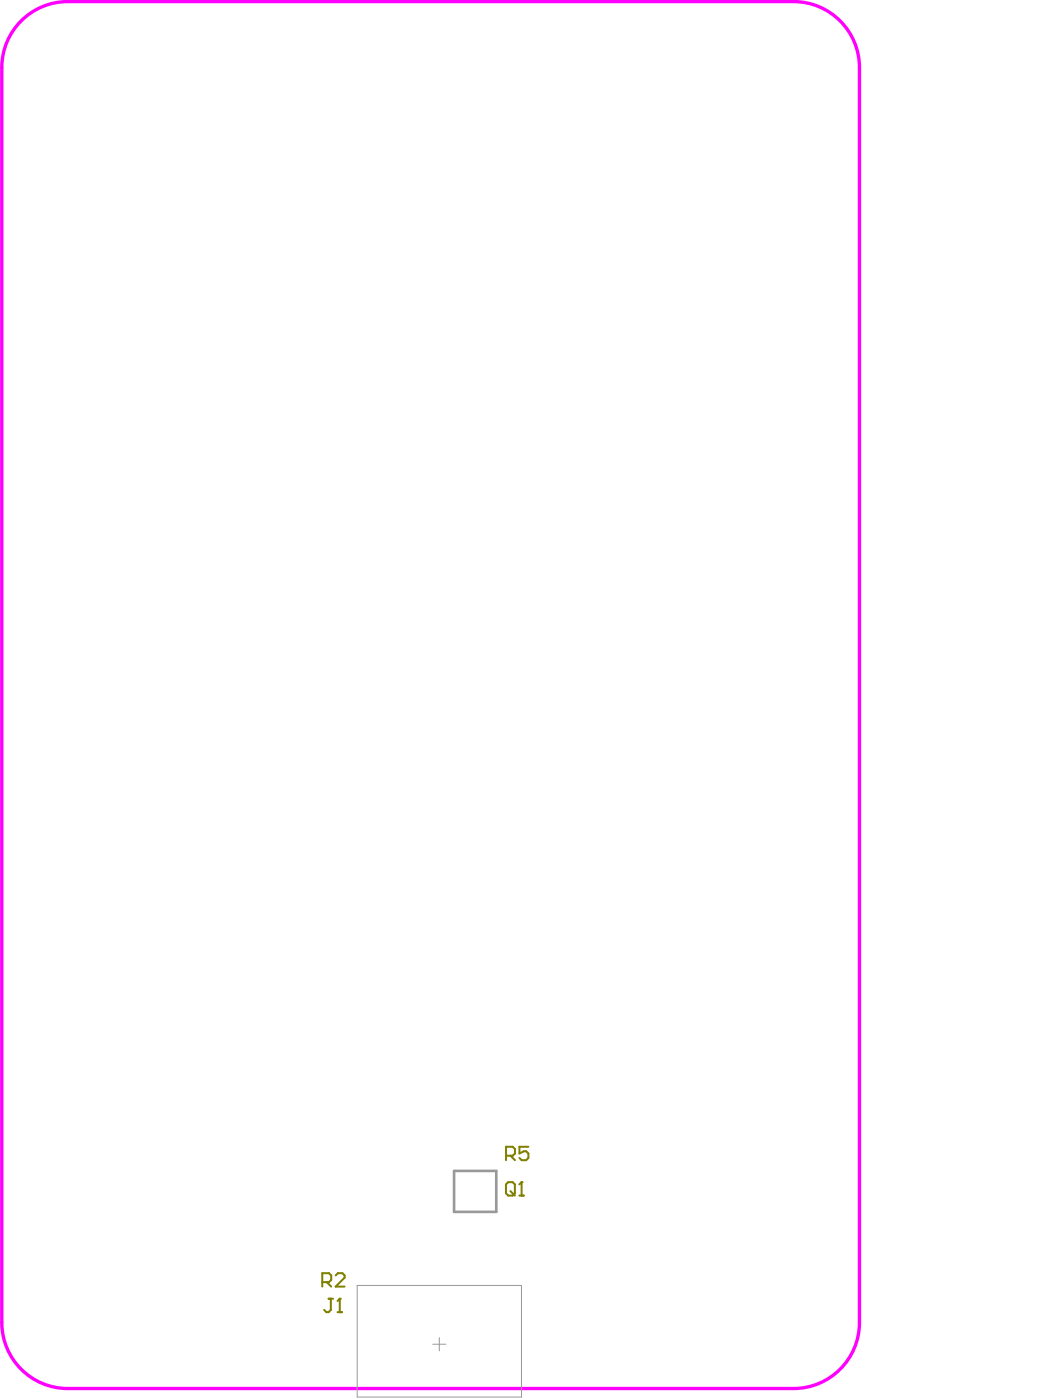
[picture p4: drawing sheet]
<svg xmlns="http://www.w3.org/2000/svg" width="261mm" height="353mm" viewBox="0 0 261 353" stroke-linecap="round" stroke-linejoin="round" font-family="sans-serif">
<path d="M5.9 4.8a16.5 16.5 0 0 1 11.2-4.4h182.7a16.6 16.6 0 0 1 16.6 16.6v316.2a16.6 16.6 0 0 1-16.6 16.7h-182.7a16.6 16.6 0 0 1-16.6-16.7v-316.2a16.6 16.6 0 0 1 5.4-12.2z" fill="none" stroke="#f0f" stroke-width=".84"/>
<path d="M127.4 291.2h1.7l.6-.5v-1.2l-.6-.5h-1.7v3.4M128 297.9h1.1l.6 .5v2.3l-.6 .6h-1.1l-.6-.6v-2.3zM128.6 291.2l1.1 1.2M131.4 297.9v3.4M133.1 289h-2.3v1.7l1.1-.6h.6l.6 .6v1.1l-.6 .6h-1.1l-.6-.6M128.5 300.1l1.2 1.2M130.8 301.3h1.1" fill="none" stroke="#808000" stroke-width=".51"/>
<circle cx="131.4" cy="297.9" r=".25" fill="#808000"/>
<path d="M131.4 297.9l-.6 .5M81.2 323.1h1.6l.6-.6v-1.1l-.6-.6h-1.6v3.4M82.3 323.1l1.1 1.1M82.8 327.3h1.1M83.3 327.3v2.8l-.5 .5h-.6l-.6-.5M84.5 321.4l.6-.6h1.1l.6 .6v.5l-2.3 2.3h2.3M85 330.6h1.1M85.6 327.3v3.3" fill="none" stroke="#808000" stroke-width=".51"/>
<circle cx="85.6" cy="327.3" r=".25" fill="#808000"/>
<path d="M85.6 327.3l-.6 .5" fill="none" stroke="#808000" stroke-width=".51"/>
<path d="M114.4 295.1h10.6v10.3h-10.6z" fill="none" stroke="#999" stroke-width=".66"/>
<path d="M90 323.9h41.3v28.1h-41.3zM109 338.7h3.3M110.6 337.1v3.3" fill="none" stroke="#999" stroke-width=".25"/>
</svg>
